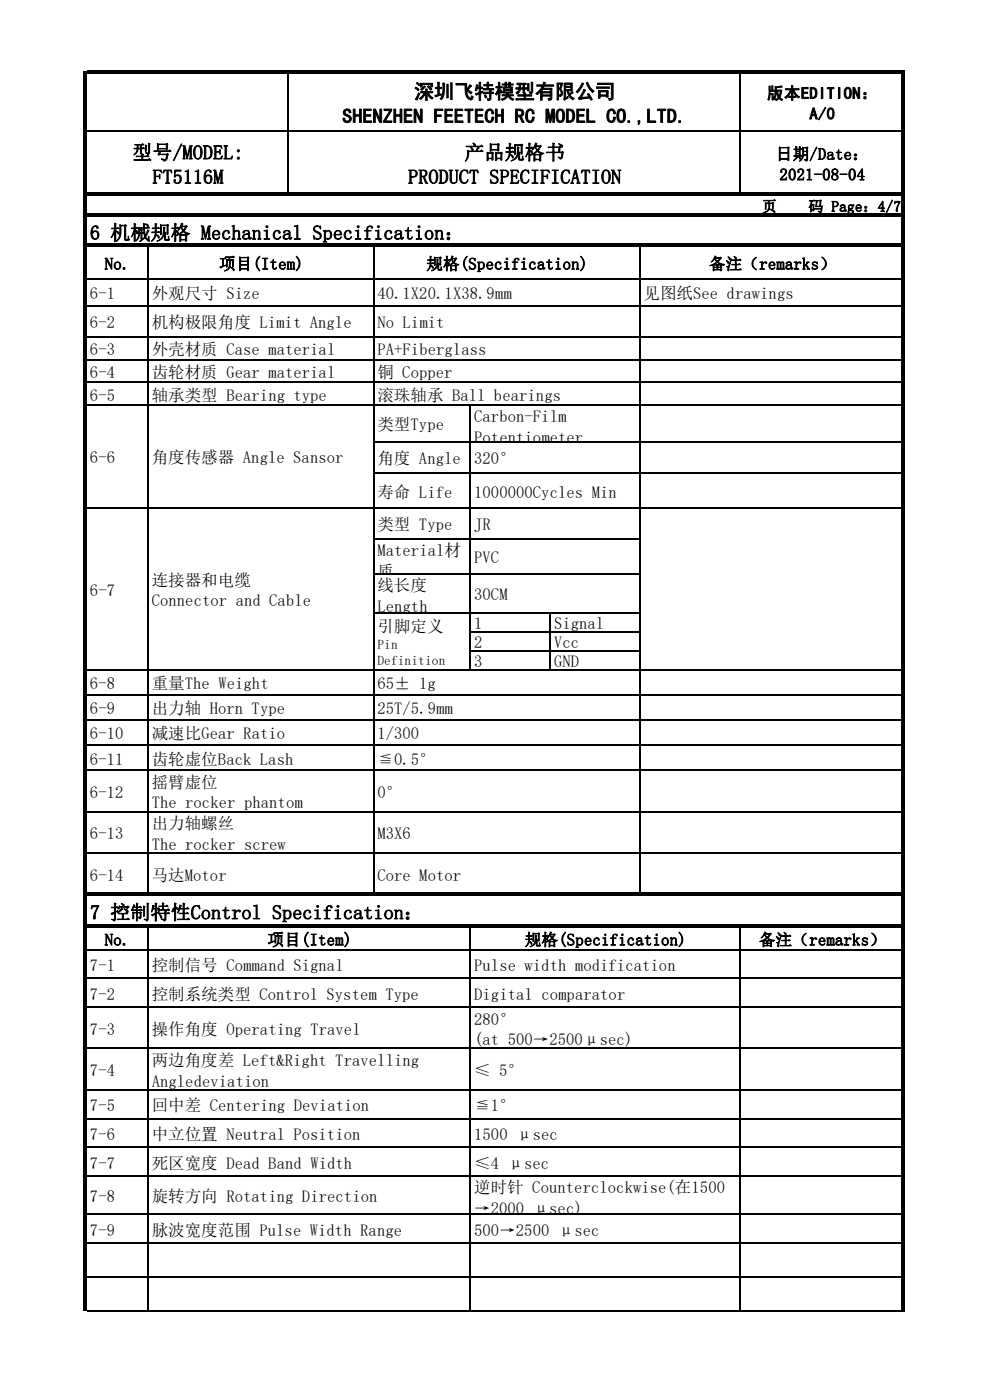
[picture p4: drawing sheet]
<svg xmlns="http://www.w3.org/2000/svg" width="210mm" height="297mm" viewBox="0 0 210 297" stroke-linecap="round" stroke-linejoin="round" font-family="sans-serif">
<defs><g id="words">
<g font-size="4.2">
<text x="87.8" y="20.9">深圳飞特模型有限公司</text>
<text x="72.6" y="26.1">SHENZHEN FEETECH RC MODEL CO.,LTD.</text>
<text x="28.1" y="33.8">型号/MODEL:</text>
<text x="98.5" y="33.8">产品规格书</text>
<text x="32.3" y="39">FT5116M</text>
<text x="86.6" y="39">PRODUCT SPECIFICATION</text>
<text x="19.1" y="50.8">6 机械规格 Mechanical Specification：</text>
<text x="19.1" y="195">7 控制特性Control Specification：</text>
</g>
<g font-size="3.5">
<text x="162.7" y="21">版本EDITION：</text>
<text x="171.7" y="25.3">A/0</text>
<text x="164.6" y="33.9">日期/Date：</text>
<text x="165.3" y="38.2">2021-08-04</text>
<text x="22.2" y="57.2">No.</text>
<text x="46.4" y="57.2">项目(Item)</text>
<text x="90.4" y="57.2">规格(Specification)</text>
<text x="150.4" y="57.2">备注（remarks）</text>
<text x="19.1" y="63.4">6-1</text>
<text x="32.2" y="63.4">外观尺寸 Size</text>
<text x="80" y="63.4">40.1X20.1X38.9mm</text>
<text x="136.5" y="63.4">见图纸See drawings</text>
<text x="19.1" y="69.7">6-2</text>
<text x="32.2" y="69.7">机构极限角度 Limit Angle</text>
<text x="80" y="69.7">No Limit</text>
<text x="19.1" y="75.4">6-3</text>
<text x="32.2" y="75.4">外壳材质 Case material</text>
<text x="80" y="75.4">PA+Fiberglass</text>
<text x="19.1" y="80.2">6-4</text>
<text x="32.2" y="80.2">齿轮材质 Gear material</text>
<text x="80" y="80.2">铜 Copper</text>
<text x="19.1" y="85">6-5</text>
<text x="32.2" y="85">轴承类型 Bearing type</text>
<text x="80" y="85">滚珠轴承 Ball bearings</text>
<text x="100.6" y="89.5">Carbon-Film</text>
<text x="80" y="91.2">类型Type</text>
<text x="100.6" y="93.9">Potentiometer</text>
<text x="19.1" y="98.3">6-6</text>
<text x="32.2" y="98.3">角度传感器 Angle Sansor</text>
<text x="80" y="98.5">角度 Angle</text>
<text x="100.6" y="98.5">320°</text>
<text x="80" y="105.6">寿命 Life</text>
<text x="100.6" y="105.6">1000000Cycles Min</text>
<text x="80" y="112.5">类型 Type</text>
<text x="100.6" y="112.5">JR</text>
<text x="80" y="118">Material材</text>
<text x="100.6" y="119.5">PVC</text>
<text x="32.2" y="124.3">连接器和电缆</text>
<text x="80" y="122.3">质</text>
<text x="80" y="125.4">线长度</text>
<text x="19.1" y="126.4">6-7</text>
<text x="32.2" y="128.6">Connector and Cable</text>
<text x="80" y="129.8">Length</text>
<text x="100.6" y="127.4">30CM</text>
<text x="80" y="134">引脚定义</text>
<text x="100.6" y="133.5">1</text>
<text x="100.6" y="137.5">2</text>
<text x="117.5" y="133.5">Signal</text>
<text x="117.5" y="137.5">Vcc</text>
<text x="100.6" y="141.5">3</text>
<text x="117.5" y="141.5">GND</text>
<text x="19.1" y="146.2">6-8</text>
<text x="32.2" y="146.2">重量The Weight</text>
<text x="80" y="146.2">65± 1g</text>
<text x="19.1" y="151.5">6-9</text>
<text x="32.2" y="151.5">出力轴 Horn Type</text>
<text x="80" y="151.5">25T/5.9mm</text>
<text x="19.1" y="156.9">6-10</text>
<text x="32.2" y="156.9">减速比Gear Ratio</text>
<text x="80" y="156.9">1/300</text>
<text x="19.1" y="162.2">6-11</text>
<text x="32.2" y="162.2">齿轮虚位Back Lash</text>
<text x="32.2" y="167.1">摇臂虚位</text>
<text x="80" y="162.2">≦0.5°</text>
<text x="19.1" y="169.3">6-12</text>
<text x="32.2" y="171.5">The rocker phantom</text>
<text x="80" y="169.3">0°</text>
<text x="19.1" y="178.1">6-13</text>
<text x="32.2" y="175.9">出力轴螺丝</text>
<text x="80" y="178.1">M3X6</text>
<text x="32.2" y="180.3">The rocker screw</text>
<text x="19.1" y="186.9">6-14</text>
<text x="32.2" y="186.9">马达Motor</text>
<text x="80" y="186.9">Core Motor</text>
<text x="22.2" y="200.6">No.</text>
<text x="56.7" y="200.6">项目(Item)</text>
<text x="111.3" y="200.6">规格(Specification)</text>
<text x="161" y="200.6">备注（remarks）</text>
<text x="19.1" y="206">7-1</text>
<text x="32.2" y="206">控制信号 Command Signal</text>
<text x="100.6" y="206">Pulse width modification</text>
<text x="19.1" y="212.1">7-2</text>
<text x="32.2" y="212.1">控制系统类型 Control System Type</text>
<text x="100.6" y="212.1">Digital comparator</text>
<text x="19.1" y="219.5">7-3</text>
<text x="32.2" y="219.5">操作角度 Operating Travel</text>
<text x="100.6" y="217.4">280°</text>
<text x="100.6" y="221.7">(at 500→2500μsec)</text>
<text x="32.2" y="226.2">两边角度差 Left&amp;Right Travelling</text>
<text x="19.1" y="228.3">7-4</text>
<text x="32.2" y="230.5">Angledeviation</text>
<text x="100.6" y="228.3">≤ 5°</text>
<text x="19.1" y="235.8">7-5</text>
<text x="32.2" y="235.8">回中差 Centering Deviation</text>
<text x="100.6" y="235.8">≦1°</text>
<text x="19.1" y="241.9">7-6</text>
<text x="32.2" y="241.9">中立位置 Neutral Position</text>
<text x="100.6" y="241.9">1500 μsec</text>
<text x="19.1" y="248">7-7</text>
<text x="32.2" y="248">死区宽度 Dead Band Width</text>
<text x="100.6" y="248">≤4 μsec</text>
<text x="19.1" y="255">7-8</text>
<text x="32.2" y="255">旋转方向 Rotating Direction</text>
<text x="100.6" y="253.2">逆时针 Counterclockwise(在1500</text>
<text x="100.6" y="257.5">→2000 μsec)</text>
<text x="19.1" y="262.1">7-9</text>
<text x="32.2" y="262.1">脉波宽度范围 Pulse Width Range</text>
<text x="100.6" y="262.1">500→2500 μsec</text>
</g>
<g font-size="3.2">
<text x="161.6" y="44.9">页</text>
<text x="171.5" y="44.9">码 Page：4/7</text>
</g>
<g font-size="2.8">
<text x="80" y="137.6">Pin</text>
<text x="80" y="141.2">Definition</text>
</g>
</g></defs>
<g fill="#000">
<path d="M17.8 15h.7v25.9h-.7z" fill-rule="evenodd"/>
<path d="M18.5 15h173.4v.7h-173.4z" fill-rule="evenodd"/>
<path d="M191.2 15.4h.7v25.5h-.7z" fill-rule="evenodd"/>
<path d="M17.8 40.9h.7v4.4h-.7z" fill-rule="evenodd"/>
<path d="M17.8 45.3h.7v6.4h-.7z" fill-rule="evenodd"/>
<path d="M17.8 51.7h.7v137.6h-.7z" fill-rule="evenodd"/>
<path d="M18.5 40.9h173.4v.6h-173.4z" fill-rule="evenodd"/>
<path d="M18.5 45.3h173.4v.6h-173.4z" fill-rule="evenodd"/>
<path d="M18.5 51.7h173.4v.7h-173.4z" fill-rule="evenodd"/>
<path d="M191.2 41.2h.7v4.1h-.7z" fill-rule="evenodd"/>
<path d="M191.2 45.6h.7v6.1h-.7z" fill-rule="evenodd"/>
<path d="M191.2 52.1h.7v137.2h-.7z" fill-rule="evenodd"/>
<path d="M17.8 189.3h.7v6.8h-.7z" fill-rule="evenodd"/>
<path d="M17.8 196.1h.7v82.1h-.7z" fill-rule="evenodd"/>
<path d="M18.5 189.3h173.4v.6h-173.4z" fill-rule="evenodd"/>
<path d="M18.5 196.1h173.4v.7h-173.4z" fill-rule="evenodd"/>
<path d="M191.2 189.6h.7v6.5h-.7z" fill-rule="evenodd"/>
<path d="M191.2 196.5h.7v81.7h-.7z" fill-rule="evenodd"/>
</g>
<g fill="none" stroke="#000" stroke-width=".34">
<path d="M61.2 15.7v25.2M156.9 15.7v25.2M18.5 27.8h172.7M18.5 59.1h172.7M31.4 52.4v136.9M79.2 52.4v136.9M135.7 52.4v136.9M18.5 64.8h172.7M18.5 71.5h172.7M18.5 76.3h172.7M18.5 81.1h172.7M18.5 85.9h172.7"/>
<path d="M79.1 93.7h112.1M99.8 85.7v56.5M18.5 107.8h172.7M79.1 100.4h112.1M79.1 114.3h56.7M79.1 121.8h56.7M79.1 130h56.7M99.6 134h36.2M99.6 138h36.2M116.7 129.8v12.4M18.5 142h172.7M18.5 147.4h172.7"/>
<path d="M18.5 152.7h172.7M18.5 158h172.7M18.5 163.4h172.7M18.5 172.2h172.7M18.5 181h172.7M31.4 196.8v81.4M99.8 196.8v81.4M156.9 196.8v81.4M18.5 201.4h172.7M18.5 207.5h172.7M18.5 213.6h172.7M18.5 222.4h172.7"/>
<path d="M18.5 231.2h172.7M18.5 237.3h172.7M18.5 243.4h172.7M18.5 249.5h172.7M18.5 257.6h172.7M18.5 263.7h172.7M18.5 271h172.7M18.5 278h172.7"/>
</g>
<use href="#words"/>
</svg>
